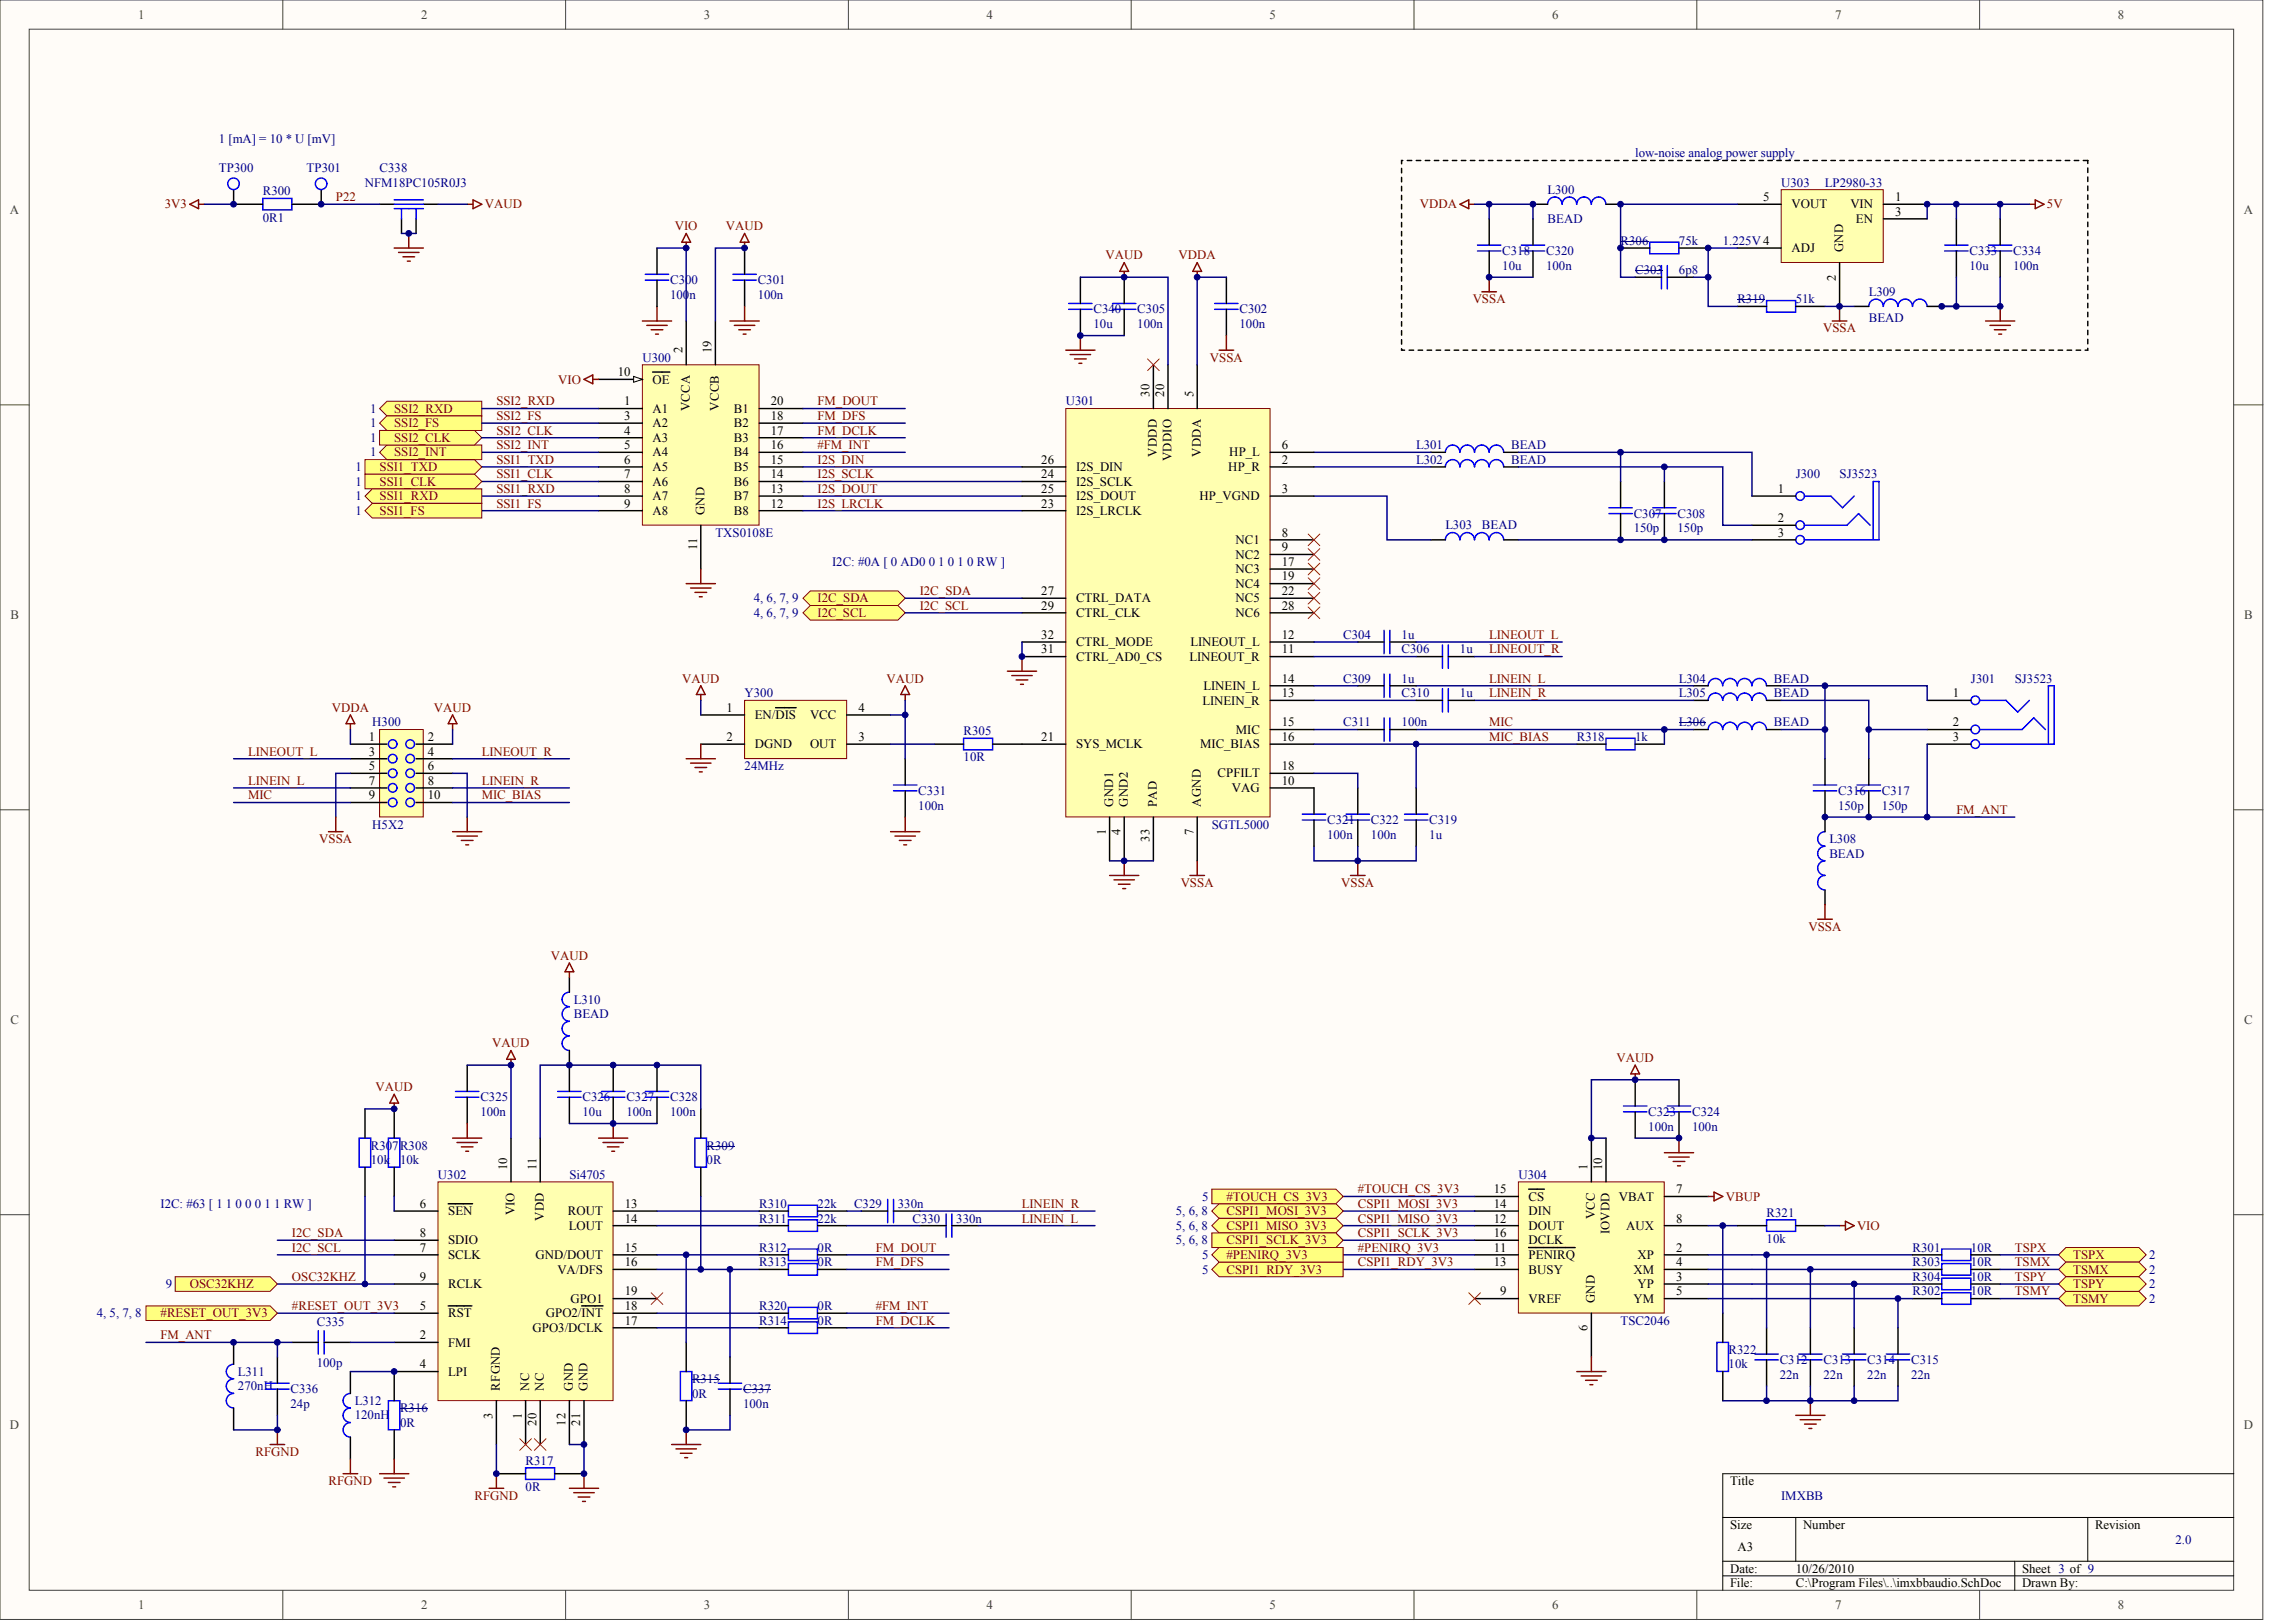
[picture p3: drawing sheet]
<svg xmlns="http://www.w3.org/2000/svg" width="840mm" height="594mm" viewBox="0 0 840 594" stroke-linecap="round" stroke-linejoin="round" font-family="sans-serif">
<defs><g id="words">
<g font-size="4.7" fill="#404040">
<text x="50.6" y="6.9">1</text>
<text x="154.2" y="6.9">2</text>
<text x="257.7" y="6.9">3</text>
<text x="361.3" y="6.9">4</text>
<text x="464.8" y="6.9">5</text>
<text x="568.4" y="6.9">6</text>
<text x="671.9" y="6.9">7</text>
<text x="775.5" y="6.9">8</text>
<text x="3.6" y="78.3">A</text>
<text x="821.6" y="78.3">A</text>
<text x="3.8" y="226.5">B</text>
<text x="821.7" y="226.5">B</text>
<text x="3.8" y="374.7">C</text>
<text x="821.7" y="374.7">C</text>
<text x="3.6" y="522.9">D</text>
<text x="821.6" y="522.9">D</text>
<text x="50.6" y="589">1</text>
<text x="154.2" y="589">2</text>
<text x="257.7" y="589">3</text>
<text x="361.3" y="589">4</text>
<text x="464.8" y="589">5</text>
<text x="568.4" y="589">6</text>
<text x="671.9" y="589">7</text>
<text x="775.5" y="589">8</text>
</g>
<g font-size="4.7" fill="#000080">
<text x="80.2" y="52.3">1 [mA] = 10 * U [mV]</text>
<text x="598.7" y="57.6">low-noise analog power supply</text>
<text x="80.2" y="62.9">TP300</text>
<text x="112.3" y="62.9">TP301</text>
<text x="139" y="62.9">C338</text>
<text x="96.2" y="71.5">R300</text>
<text x="133.6" y="68.3">NFM18PC105R0J3</text>
<text x="566.7" y="70.9">L300</text>
<text x="652.2" y="68.3">U303</text>
<text x="668.2" y="68.3">LP2980-33</text>
<text x="96.2" y="81.1">0R1</text>
<text x="566.7" y="81.6">BEAD</text>
<text x="593.4" y="89.6">R306</text>
<text x="614.8" y="89.6">75k</text>
<text x="630.8" y="89.6">1.225V4</text>
<text x="550.1" y="93.4">C318</text>
<text x="566.1" y="93.4">C320</text>
<text x="721.2" y="93.4">C333</text>
<text x="737.2" y="93.4">C334</text>
<text x="550.1" y="98.7">10u</text>
<text x="566.1" y="98.7">100n</text>
<text x="598.7" y="100.3">C303</text>
<text x="614.8" y="100.3">6p8</text>
<text x="721.2" y="98.7">10u</text>
<text x="737.2" y="98.7">100n</text>
<text x="245.4" y="104.1">C300</text>
<text x="277.5" y="104.1">C301</text>
<text x="245.4" y="109.4">100n</text>
<text x="277.5" y="109.4">100n</text>
<text x="636.2" y="111">R319</text>
<text x="657.5" y="111">51k</text>
<text x="684.3" y="108.3">L309</text>
<text x="400.4" y="114.7">C340</text>
<text x="416.4" y="114.7">C305</text>
<text x="453.9" y="114.7">C302</text>
<text x="684.3" y="117.9">BEAD</text>
<text x="400.4" y="120.1">10u</text>
<text x="416.4" y="120.1">100n</text>
<text x="453.9" y="120.1">100n</text>
<text x="235.2" y="132.4">U300</text>
<text x="390.3" y="148.4">U301</text>
<text x="135.5" y="151.1">1</text>
<text x="135.5" y="161.7">1</text>
<text x="135.5" y="156.4">1</text>
<text x="135.5" y="167.1">1</text>
<text x="518.6" y="164.4">L301</text>
<text x="553.3" y="164.4">BEAD</text>
<text x="130.2" y="172.4">1</text>
<text x="518.6" y="169.8">L302</text>
<text x="553.3" y="169.8">BEAD</text>
<text x="130.2" y="177.8">1</text>
<text x="657.5" y="175.1">J300</text>
<text x="673.6" y="175.1">SJ3523</text>
<text x="130.2" y="183.1">1</text>
<text x="130.2" y="188.4">1</text>
<text x="598.2" y="189.5">C307</text>
<text x="614.2" y="189.5">C308</text>
<text x="262" y="196.5">TXS0108E</text>
<text x="529.2" y="193.8">L303</text>
<text x="542.6" y="193.8">BEAD</text>
<text x="598.2" y="194.9">150p</text>
<text x="614.2" y="194.9">150p</text>
<text x="304.7" y="207.1">I2C: #0A [ 0 AD0 0 1 0 1 0 RW ]</text>
<text x="276" y="220.5">4, 6, 7, 9</text>
<text x="276" y="225.8">4, 6, 7, 9</text>
<text x="491.8" y="233.8">C304</text>
<text x="513.2" y="233.8">1u</text>
<text x="513.2" y="239.2">C306</text>
<text x="534.6" y="239.2">1u</text>
<text x="491.8" y="249.9">C309</text>
<text x="513.2" y="249.9">1u</text>
<text x="614.8" y="249.9">L304</text>
<text x="649.5" y="249.9">BEAD</text>
<text x="721.7" y="249.9">J301</text>
<text x="737.7" y="249.9">SJ3523</text>
<text x="272.6" y="255.2">Y300</text>
<text x="513.2" y="255.2">C310</text>
<text x="534.6" y="255.2">1u</text>
<text x="614.8" y="255.2">L305</text>
<text x="649.5" y="255.2">BEAD</text>
<text x="136.3" y="265.9">H300</text>
<text x="352.8" y="269.1">R305</text>
<text x="491.8" y="265.9">C311</text>
<text x="513.2" y="265.9">100n</text>
<text x="614.8" y="265.9">L306</text>
<text x="649.5" y="265.9">BEAD</text>
<text x="577.4" y="271.2">R318</text>
<text x="598.7" y="271.2">1k</text>
<text x="272.6" y="281.9">24MHz</text>
<text x="352.8" y="278.7">10R</text>
<text x="336.3" y="291">C331</text>
<text x="673.1" y="291">C316</text>
<text x="689.1" y="291">C317</text>
<text x="336.3" y="296.3">100n</text>
<text x="673.1" y="296.3">150p</text>
<text x="689.1" y="296.3">150p</text>
<text x="136.3" y="303.3">H5X2</text>
<text x="443.7" y="303.3">SGTL5000</text>
<text x="485.9" y="301.7">C321</text>
<text x="502" y="301.7">C322</text>
<text x="523.4" y="301.7">C319</text>
<text x="485.9" y="307">100n</text>
<text x="502" y="307">100n</text>
<text x="523.4" y="307">1u</text>
<text x="669.8" y="308.6">L308</text>
<text x="669.8" y="314">BEAD</text>
<text x="210.1" y="367.4">L310</text>
<text x="210.1" y="372.7">BEAD</text>
<text x="175.9" y="403.2">C325</text>
<text x="213.3" y="403.2">C326</text>
<text x="229.3" y="403.2">C327</text>
<text x="245.4" y="403.2">C328</text>
<text x="175.9" y="408.5">100n</text>
<text x="213.3" y="408.5">10u</text>
<text x="229.3" y="408.5">100n</text>
<text x="245.4" y="408.5">100n</text>
<text x="603.6" y="408.5">C323</text>
<text x="603.6" y="413.8">100n</text>
<text x="619.6" y="408.5">C324</text>
<text x="619.6" y="413.8">100n</text>
<text x="135.8" y="420.8">R307</text>
<text x="146.5" y="420.8">R308</text>
<text x="258.7" y="420.8">R309</text>
<text x="135.8" y="426.1">10k</text>
<text x="146.5" y="426.1">10k</text>
<text x="160.4" y="431.5">U302</text>
<text x="208.5" y="431.5">Si4705</text>
<text x="258.7" y="426.1">0R</text>
<text x="556" y="431.5">U304</text>
<text x="58.8" y="442.1">I2C: #63 [ 1 1 0 0 0 1 1 RW ]</text>
<text x="278" y="442.1">R310</text>
<text x="299.4" y="442.1">22k</text>
<text x="312.7" y="442.1">C329</text>
<text x="328.8" y="442.1">330n</text>
<text x="440.2" y="439.5">5</text>
<text x="278" y="447.5">R311</text>
<text x="299.4" y="447.5">22k</text>
<text x="334.1" y="447.5">C330</text>
<text x="350.2" y="447.5">330n</text>
<text x="430.6" y="444.8">5, 6, 8</text>
<text x="646.9" y="445.3">R321</text>
<text x="430.6" y="450.2">5, 6, 8</text>
<text x="430.6" y="455.5">5, 6, 8</text>
<text x="646.9" y="455">10k</text>
<text x="278" y="458.2">R312</text>
<text x="299.4" y="458.2">0R</text>
<text x="440.2" y="460.8">5</text>
<text x="700.3" y="458.2">R301</text>
<text x="721.7" y="458.2">10R</text>
<text x="786.9" y="460.8">2</text>
<text x="278" y="463.5">R313</text>
<text x="299.4" y="463.5">0R</text>
<text x="440.2" y="466.2">5</text>
<text x="700.3" y="463.5">R303</text>
<text x="721.7" y="463.5">10R</text>
<text x="786.9" y="466.2">2</text>
<text x="60.7" y="471.5">9</text>
<text x="700.3" y="468.8">R304</text>
<text x="721.7" y="468.8">10R</text>
<text x="786.9" y="471.5">2</text>
<text x="278" y="479.5">R320</text>
<text x="299.4" y="479.5">0R</text>
<text x="700.3" y="474.2">R302</text>
<text x="721.7" y="474.2">10R</text>
<text x="786.9" y="476.9">2</text>
<text x="35.4" y="482.2">4, 5, 7, 8</text>
<text x="116" y="485.4">C335</text>
<text x="278" y="484.9">R314</text>
<text x="299.4" y="484.9">0R</text>
<text x="593.4" y="484.9">TSC2046</text>
<text x="633" y="495.6">R322</text>
<text x="87.1" y="503.6">L311</text>
<text x="116" y="500.4">100p</text>
<text x="633" y="500.9">10k</text>
<text x="651.7" y="499.3">C312</text>
<text x="667.7" y="499.3">C313</text>
<text x="683.7" y="499.3">C314</text>
<text x="699.8" y="499.3">C315</text>
<text x="87.1" y="508.9">270nH</text>
<text x="106.4" y="510">C336</text>
<text x="253.4" y="506.2">R315</text>
<text x="272.1" y="510">C337</text>
<text x="651.7" y="504.6">22n</text>
<text x="667.7" y="504.6">22n</text>
<text x="683.7" y="504.6">22n</text>
<text x="699.8" y="504.6">22n</text>
<text x="106.4" y="515.3">24p</text>
<text x="129.9" y="514.2">L312</text>
<text x="253.4" y="511.6">0R</text>
<text x="272.1" y="515.3">100n</text>
<text x="129.9" y="519.6">120nH</text>
<text x="146.5" y="516.9">R316</text>
<text x="146.5" y="522.3">0R</text>
<text x="192.5" y="536.1">R317</text>
<text x="192.5" y="545.8">0R</text>
<text x="652.2" y="549">IMXBB</text>
<text x="796.5" y="565">2.0</text>
</g>
<g font-size="4.7" fill="#800000">
<text x="60.3" y="76.3">3V3</text>
<text x="123" y="73.6">P22</text>
<text x="177.5" y="76.3">VAUD</text>
<text x="519.8" y="76.3">VDDA</text>
<text x="749.5" y="76.3">5V</text>
<text x="247.1" y="84.3">VIO</text>
<text x="265.8" y="84.3">VAUD</text>
<text x="404.8" y="95">VAUD</text>
<text x="431.5" y="95">VDDA</text>
<text x="539.2" y="111">VSSA</text>
<text x="667.5" y="121.7">VSSA</text>
<text x="443" y="132.4">VSSA</text>
<text x="204.4" y="140.4">VIO</text>
<text x="181.8" y="148.4">SSI2_RXD</text>
<text x="299.4" y="148.4">FM_DOUT</text>
<text x="144.3" y="151.1">SSI2_RXD</text>
<text x="181.8" y="153.7">SSI2_FS</text>
<text x="299.4" y="153.7">FM_DFS</text>
<text x="144.3" y="161.7">SSI2_CLK</text>
<text x="144.3" y="156.4">SSI2_FS</text>
<text x="181.8" y="159.1">SSI2_CLK</text>
<text x="299.4" y="159.1">FM_DCLK</text>
<text x="144.3" y="167.1">SSI2_INT</text>
<text x="181.8" y="164.4">SSI2_INT</text>
<text x="299.4" y="164.4">#FM_INT</text>
<text x="139" y="172.4">SSI1_TXD</text>
<text x="181.8" y="169.8">SSI1_TXD</text>
<text x="299.4" y="169.8">I2S_DIN</text>
<text x="139" y="177.8">SSI1_CLK</text>
<text x="181.8" y="175.1">SSI1_CLK</text>
<text x="299.4" y="175.1">I2S_SCLK</text>
<text x="139" y="183.1">SSI1_RXD</text>
<text x="181.8" y="180.4">SSI1_RXD</text>
<text x="181.8" y="185.8">SSI1_FS</text>
<text x="299.4" y="180.4">I2S_DOUT</text>
<text x="299.4" y="185.8">I2S_LRCLK</text>
<text x="139" y="188.4">SSI1_FS</text>
<text x="299.4" y="220.5">I2C_SDA</text>
<text x="336.8" y="217.8">I2C_SDA</text>
<text x="299.4" y="225.8">I2C_SCL</text>
<text x="336.8" y="223.2">I2C_SCL</text>
<text x="545.3" y="233.8">LINEOUT_L</text>
<text x="545.3" y="239.2">LINEOUT_R</text>
<text x="249.8" y="249.9">VAUD</text>
<text x="324.6" y="249.9">VAUD</text>
<text x="545.3" y="249.9">LINEIN_L</text>
<text x="545.3" y="255.2">LINEIN_R</text>
<text x="121.5" y="260.5">VDDA</text>
<text x="158.9" y="260.5">VAUD</text>
<text x="545.3" y="265.9">MIC</text>
<text x="545.3" y="271.2">MIC_BIAS</text>
<text x="90.9" y="276.6">LINEOUT_L</text>
<text x="176.4" y="276.6">LINEOUT_R</text>
<text x="90.9" y="287.3">LINEIN_L</text>
<text x="176.4" y="287.3">LINEIN_R</text>
<text x="90.9" y="292.6">MIC</text>
<text x="176.4" y="292.6">MIC_BIAS</text>
<text x="716.4" y="297.9">FM_ANT</text>
<text x="116.9" y="308.6">VSSA</text>
<text x="432.3" y="324.6">VSSA</text>
<text x="491.1" y="324.6">VSSA</text>
<text x="662.2" y="340.7">VSSA</text>
<text x="201.6" y="351.3">VAUD</text>
<text x="180.3" y="383.4">VAUD</text>
<text x="591.9" y="388.7">VAUD</text>
<text x="137.5" y="399.4">VAUD</text>
<text x="497.2" y="436.8">#TOUCH_CS_3V3</text>
<text x="374.2" y="442.1">LINEIN_R</text>
<text x="449.1" y="439.5">#TOUCH_CS_3V3</text>
<text x="497.2" y="442.1">CSPI1_MOSI_3V3</text>
<text x="631.9" y="439.5">VBUP</text>
<text x="374.2" y="447.5">LINEIN_L</text>
<text x="449.1" y="444.8">CSPI1_MOSI_3V3</text>
<text x="497.2" y="447.5">CSPI1_MISO_3V3</text>
<text x="106.9" y="452.8">I2C_SDA</text>
<text x="449.1" y="450.2">CSPI1_MISO_3V3</text>
<text x="449.1" y="455.5">CSPI1_SCLK_3V3</text>
<text x="497.2" y="452.8">CSPI1_SCLK_3V3</text>
<text x="680" y="450.2">VIO</text>
<text x="106.9" y="458.2">I2C_SCL</text>
<text x="320.8" y="458.2">FM_DOUT</text>
<text x="449.1" y="460.8">#PENIRQ_3V3</text>
<text x="497.2" y="458.2">#PENIRQ_3V3</text>
<text x="737.7" y="458.2">TSPX</text>
<text x="759.1" y="460.8">TSPX</text>
<text x="320.8" y="463.5">FM_DFS</text>
<text x="449.1" y="466.2">CSPI1_RDY_3V3</text>
<text x="497.2" y="463.5">CSPI1_RDY_3V3</text>
<text x="737.7" y="463.5">TSMX</text>
<text x="759.1" y="466.2">TSMX</text>
<text x="69.5" y="471.5">OSC32KHZ</text>
<text x="106.9" y="468.8">OSC32KHZ</text>
<text x="737.7" y="468.8">TSPY</text>
<text x="759.1" y="471.5">TSPY</text>
<text x="106.9" y="479.5">#RESET_OUT_3V3</text>
<text x="320.8" y="479.5">#FM_INT</text>
<text x="737.7" y="474.2">TSMY</text>
<text x="759.1" y="476.9">TSMY</text>
<text x="58.8" y="482.2">#RESET_OUT_3V3</text>
<text x="320.8" y="484.9">FM_DCLK</text>
<text x="58.8" y="490.2">FM_ANT</text>
<text x="93.6" y="532.9">RFGND</text>
<text x="120.3" y="543.6">RFGND</text>
<text x="173.8" y="549">RFGND</text>
</g>
<g font-size="4.7">
<text x="645.6" y="73.6">5</text>
<text x="655.9" y="76.3">VOUT</text>
<text x="677.5" y="76.3">VIN</text>
<text x="693.9" y="73.6">1</text>
<text x="679.6" y="81.6">EN</text>
<text x="693.9" y="79">3</text>
<text x="655.9" y="92.3">ADJ</text>
<text x="226.2" y="137.7">10</text>
<text x="239" y="140.4">OE</text>
<text x="228.6" y="148.4">1</text>
<text x="282.3" y="148.4">20</text>
<text x="228.6" y="153.7">3</text>
<text x="239" y="151.1">A1</text>
<text x="268.7" y="151.1">B1</text>
<text x="282.3" y="153.7">18</text>
<text x="228.6" y="159.1">4</text>
<text x="239" y="156.4">A2</text>
<text x="239" y="161.7">A3</text>
<text x="268.7" y="161.7">B3</text>
<text x="268.7" y="156.4">B2</text>
<text x="282.3" y="159.1">17</text>
<text x="228.6" y="164.4">5</text>
<text x="239" y="167.1">A4</text>
<text x="268.7" y="167.1">B4</text>
<text x="282.3" y="164.4">16</text>
<text x="450.1" y="167.1">HP_L</text>
<text x="469.4" y="164.4">6</text>
<text x="228.6" y="169.8">6</text>
<text x="239" y="172.4">A5</text>
<text x="268.7" y="172.4">B5</text>
<text x="282.3" y="169.8">15</text>
<text x="381.3" y="169.8">26</text>
<text x="394" y="172.4">I2S_DIN</text>
<text x="449.8" y="172.4">HP_R</text>
<text x="469.4" y="169.8">2</text>
<text x="228.6" y="175.1">7</text>
<text x="239" y="177.8">A6</text>
<text x="268.7" y="177.8">B6</text>
<text x="282.3" y="175.1">14</text>
<text x="381.3" y="175.1">24</text>
<text x="394" y="177.8">I2S_SCLK</text>
<text x="228.6" y="180.4">8</text>
<text x="228.6" y="185.8">9</text>
<text x="239" y="183.1">A7</text>
<text x="268.7" y="183.1">B7</text>
<text x="282.3" y="185.8">12</text>
<text x="282.3" y="180.4">13</text>
<text x="381.3" y="185.8">23</text>
<text x="381.3" y="180.4">25</text>
<text x="394" y="183.1">I2S_DOUT</text>
<text x="439.2" y="183.1">HP_VGND</text>
<text x="469.4" y="180.4">3</text>
<text x="650.9" y="180.4">1</text>
<text x="239" y="188.4">A8</text>
<text x="268.7" y="188.4">B8</text>
<text x="394" y="188.4">I2S_LRCLK</text>
<text x="650.9" y="191.1">2</text>
<text x="469.4" y="196.5">8</text>
<text x="650.9" y="196.5">3</text>
<text x="452.4" y="199.1">NC1</text>
<text x="469.4" y="201.8">9</text>
<text x="452.4" y="204.5">NC2</text>
<text x="452.4" y="209.8">NC3</text>
<text x="469.4" y="207.1">17</text>
<text x="452.4" y="215.2">NC4</text>
<text x="469.4" y="212.5">19</text>
<text x="381.3" y="217.8">27</text>
<text x="394" y="220.5">CTRL_DATA</text>
<text x="452.4" y="220.5">NC5</text>
<text x="469.4" y="217.8">22</text>
<text x="381.3" y="223.2">29</text>
<text x="394" y="225.8">CTRL_CLK</text>
<text x="452.4" y="225.8">NC6</text>
<text x="469.4" y="223.2">28</text>
<text x="381.3" y="233.8">32</text>
<text x="469.4" y="233.8">12</text>
<text x="381.3" y="239.2">31</text>
<text x="394" y="236.5">CTRL_MODE</text>
<text x="435.9" y="236.5">LINEOUT_L</text>
<text x="469.4" y="239.2">11</text>
<text x="394" y="241.9">CTRL_AD0_CS</text>
<text x="435.5" y="241.9">LINEOUT_R</text>
<text x="469.4" y="249.9">14</text>
<text x="440.3" y="257.9">LINEIN_R</text>
<text x="440.7" y="252.5">LINEIN_L</text>
<text x="469.4" y="255.2">13</text>
<text x="715.1" y="255.2">1</text>
<text x="266" y="260.5">1</text>
<text x="276.4" y="263.2">EN/DIS</text>
<text x="296.6" y="263.2">VCC</text>
<text x="314.3" y="260.5">4</text>
<text x="452.5" y="268.6">MIC</text>
<text x="469.4" y="265.9">15</text>
<text x="715.1" y="265.9">2</text>
<text x="135" y="271.2">1</text>
<text x="156.6" y="271.2">2</text>
<text x="266" y="271.2">2</text>
<text x="276.4" y="273.9">DGND</text>
<text x="296.6" y="273.9">OUT</text>
<text x="314.3" y="271.2">3</text>
<text x="381.3" y="271.2">21</text>
<text x="394" y="273.9">SYS_MCLK</text>
<text x="439.5" y="273.9">MIC_BIAS</text>
<text x="469.4" y="271.2">16</text>
<text x="715.1" y="271.2">3</text>
<text x="135" y="276.6">3</text>
<text x="135" y="281.9">5</text>
<text x="156.6" y="276.6">4</text>
<text x="156.6" y="281.9">6</text>
<text x="469.4" y="281.9">18</text>
<text x="135" y="287.3">7</text>
<text x="156.6" y="287.3">8</text>
<text x="445.9" y="284.6">CPFILT</text>
<text x="469.4" y="287.3">10</text>
<text x="135" y="292.6">9</text>
<text x="156.6" y="292.6">10</text>
<text x="451.1" y="289.9">VAG</text>
<text x="547" y="436.8">15</text>
<text x="613.7" y="436.8">7</text>
<text x="153.7" y="442.1">6</text>
<text x="228.8" y="442.1">13</text>
<text x="547" y="442.1">14</text>
<text x="559.7" y="439.5">CS</text>
<text x="592.8" y="439.5">VBAT</text>
<text x="164.1" y="444.8">SEN</text>
<text x="207.9" y="444.8">ROUT</text>
<text x="228.8" y="447.5">14</text>
<text x="547" y="447.5">12</text>
<text x="559.7" y="444.8">DIN</text>
<text x="613.7" y="447.5">8</text>
<text x="153.7" y="452.8">8</text>
<text x="164.1" y="455.5">SDIO</text>
<text x="208.3" y="450.2">LOUT</text>
<text x="547" y="452.8">16</text>
<text x="559.7" y="455.5">DCLK</text>
<text x="559.7" y="450.2">DOUT</text>
<text x="595.4" y="450.2">AUX</text>
<text x="153.7" y="458.2">7</text>
<text x="164.1" y="460.8">SCLK</text>
<text x="196.1" y="460.8">GND/DOUT</text>
<text x="228.8" y="458.2">15</text>
<text x="547" y="458.2">11</text>
<text x="559.7" y="460.8">PENIRQ</text>
<text x="599.6" y="460.8">XP</text>
<text x="613.7" y="458.2">2</text>
<text x="204.1" y="466.2">VA/DFS</text>
<text x="228.8" y="463.5">16</text>
<text x="547" y="463.5">13</text>
<text x="559.7" y="466.2">BUSY</text>
<text x="598.1" y="466.2">XM</text>
<text x="613.7" y="463.5">4</text>
<text x="153.7" y="468.8">9</text>
<text x="164.1" y="471.5">RCLK</text>
<text x="599.6" y="471.5">YP</text>
<text x="613.7" y="468.8">3</text>
<text x="153.7" y="479.5">5</text>
<text x="208.9" y="476.9">GPO1</text>
<text x="228.8" y="479.5">18</text>
<text x="228.8" y="474.2">19</text>
<text x="549.3" y="474.2">9</text>
<text x="559.7" y="476.9">VREF</text>
<text x="598.1" y="476.9">YM</text>
<text x="613.7" y="474.2">5</text>
<text x="164.1" y="482.2">RST</text>
<text x="199.8" y="482.2">GPO2/INT</text>
<text x="228.8" y="484.9">17</text>
<text x="153.7" y="490.2">2</text>
<text x="195" y="487.5">GPO3/DCLK</text>
<text x="164.1" y="492.9">FMI</text>
<text x="153.7" y="500.9">4</text>
<text x="164.1" y="503.6">LPI</text>
<text x="633.5" y="543.6">Title</text>
<text x="633.5" y="559.6">Size</text>
<text x="660.2" y="559.6">Number</text>
<text x="767.1" y="559.6">Revision</text>
<text x="636.2" y="567.7">A3</text>
<text x="633.5" y="575.7">Date:</text>
<text x="657.5" y="575.7">10/26/2010</text>
<text x="740.4" y="575.7">Sheet 3 of 9</text>
<text x="633.5" y="581">File:</text>
<text x="657.5" y="581">C:\Program Files\..\imxbbaudio.SchDoc</text>
<text x="740.4" y="581">Drawn By:</text>
</g>
<g font-size="4.6">
<text x="674.9" y="92.4" transform="rotate(-90 674.9 92.4)">GND</text>
<text x="672.2" y="102.8" transform="rotate(-90 672.2 102.8)">2</text>
<text x="249.9" y="129.2" transform="rotate(-90 249.9 129.2)">2</text>
<text x="260.6" y="129.2" transform="rotate(-90 260.6 129.2)">19</text>
<text x="421" y="145.3" transform="rotate(-90 421 145.3)">30</text>
<text x="426.3" y="145.3" transform="rotate(-90 426.3 145.3)">20</text>
<text x="437" y="145.3" transform="rotate(-90 437 145.3)">5</text>
<text x="252.6" y="150.6" transform="rotate(-90 252.6 150.6)">VCCA</text>
<text x="263.3" y="150.3" transform="rotate(-90 263.3 150.3)">VCCB</text>
<text x="423.6" y="167.2" transform="rotate(-90 423.6 167.2)">VDDD</text>
<text x="439.7" y="167.2" transform="rotate(-90 439.7 167.2)">VDDA</text>
<text x="429" y="168.8" transform="rotate(-90 429 168.8)">VDDIO</text>
<text x="257.9" y="188.5" transform="rotate(-90 257.9 188.5)">GND</text>
<text x="255.2" y="201.4" transform="rotate(-90 255.2 201.4)">11</text>
<text x="407.6" y="295.4" transform="rotate(-90 407.6 295.4)">GND1</text>
<text x="412.9" y="295.4" transform="rotate(-90 412.9 295.4)">GND2</text>
<text x="423.6" y="295.4" transform="rotate(-90 423.6 295.4)">PAD</text>
<text x="439.7" y="295.4" transform="rotate(-90 439.7 295.4)">AGND</text>
<text x="404.9" y="305.8" transform="rotate(-90 404.9 305.8)">1</text>
<text x="410.3" y="305.8" transform="rotate(-90 410.3 305.8)">4</text>
<text x="437" y="305.8" transform="rotate(-90 437 305.8)">7</text>
<text x="421" y="308.2" transform="rotate(-90 421 308.2)">33</text>
<text x="185.7" y="428.3" transform="rotate(-90 185.7 428.3)">10</text>
<text x="196.4" y="428.3" transform="rotate(-90 196.4 428.3)">11</text>
<text x="581.3" y="428.3" transform="rotate(-90 581.3 428.3)">1</text>
<text x="586.7" y="428.3" transform="rotate(-90 586.7 428.3)">10</text>
<text x="188.4" y="444.9" transform="rotate(-90 188.4 444.9)">VIO</text>
<text x="199.1" y="446.8" transform="rotate(-90 199.1 446.8)">VDD</text>
<text x="584" y="446.2" transform="rotate(-90 584 446.2)">VCC</text>
<text x="589.4" y="451.8" transform="rotate(-90 589.4 451.8)">IOVDD</text>
<text x="584" y="476.9" transform="rotate(-90 584 476.9)">GND</text>
<text x="581.3" y="487.4" transform="rotate(-90 581.3 487.4)">6</text>
<text x="183.1" y="509" transform="rotate(-90 183.1 509)">RFGND</text>
<text x="193.8" y="509" transform="rotate(-90 193.8 509)">NC</text>
<text x="199.1" y="509" transform="rotate(-90 199.1 509)">NC</text>
<text x="209.8" y="509" transform="rotate(-90 209.8 509)">GND</text>
<text x="215.1" y="509" transform="rotate(-90 215.1 509)">GND</text>
<text x="180.4" y="519.4" transform="rotate(-90 180.4 519.4)">3</text>
<text x="191.1" y="519.4" transform="rotate(-90 191.1 519.4)">1</text>
<text x="196.4" y="521.8" transform="rotate(-90 196.4 521.8)">20</text>
<text x="207.1" y="521.8" transform="rotate(-90 207.1 521.8)">12</text>
<text x="212.5" y="521.8" transform="rotate(-90 212.5 521.8)">21</text>
</g>
</g></defs>
<g fill="#fffcf8" stroke="#404040" stroke-width=".37">
<path d="M0 0h828.6v592.8h-828.6z"/>
<path d="M10.7 10.7h807.2v571.4h-807.2z"/>
</g>
<g fill="none" stroke="#404040" stroke-width=".37">
<path d="M103.6 0v10.7M207.1 0v10.7M310.7 0v10.7M414.2 0v10.7M517.8 0v10.7M621.3 0v10.7M724.9 0v10.7M0 148.2h10.7M817.9 148.2h10.7M0 296.4h10.7M817.9 296.4h10.7M0 444.6h10.7"/>
<path d="M817.9 444.6h10.7M103.6 582.2v10.6M207.1 582.2v10.6M310.7 582.2v10.6M414.2 582.2v10.6M517.8 582.2v10.6M621.3 582.2v10.6M724.9 582.2v10.6"/>
</g>
<path d="M817.9 539.4h-187.1v42.8M630.8 555.5h187.1M657.5 555.5v16M764.5 555.5v16M630.8 571.5h187.1M630.8 576.8h187.1M737.7 571.5v10.7" fill="none" stroke="#000" stroke-width=".37"/>
<path d="M96.2 72.6h10.7v4.3h-10.7z" fill="none" stroke="#00f" stroke-width=".53"/>
<path d="M85.5 74.8h10.7M106.9 74.8h10.7" fill="none" stroke="#000" stroke-width=".53"/>
<path d="M69.5 74.8l3.2-1.6v3.2zM72.7 74.8h2.1M171.1 74.8h2.1M173.2 73.2l3.2 1.6-3.2 1.6z" fill="none" stroke="#800000" stroke-width=".53"/>
<path d="M74.8 74.8h10.7" fill="none" stroke="#000080" stroke-width=".53"/>
<path d="M235.2 133.5h42.7v58.7h-42.7z" fill="#ffffb0" stroke="#800000" stroke-width=".37"/>
<path d="M219.2 138.9h16M278 154.9h16M278 149.5h16M278 176.2h16M278 170.9h16M278 165.6h16M278 160.2h16M278 186.9h16M278 181.6h16" fill="none" stroke="#000" stroke-width=".53"/>
<path d="M232 137.8l3.2 1.1-3.2 1z" fill="#fffcf8" stroke="#000" stroke-width=".37"/>
<g fill="none" stroke="#000" stroke-width=".53">
<path d="M240.6 90.8v9.6M272.6 90.8v9.6M561.3 80.1v9.6M561.3 91.9v9.6M240.6 102.5v9.7M251.3 117.5v16M262 117.5v16M272.6 102.5v9.7M411.6 101.5v9.6M411.6 113.2v9.6M678.9 112.2h5.4M705.7 112.2h5.3"/>
<path d="M239 136.2h6.3M219.2 149.5h16M219.2 154.9h16M219.2 160.2h16M219.2 165.6h16M219.2 170.9h16M219.2 176.2h16M523.9 165.6h5.3M523.9 170.9h5.3M550.6 165.6h5.4M550.6 170.9h5.4M593.4 176.2v9.7"/>
<path d="M609.4 176.2v9.7M219.2 181.6h16M219.2 186.9h16M256.6 192.3v16M523.9 197.6h5.3M550.6 197.6h5.4M593.4 188v9.6M609.4 188v9.6M641.5 181.6h16M641.5 192.3h16M641.5 197.6h16M705.7 256.4h16"/>
<path d="M705.7 267h16M705.7 272.4h16M497.2 288.4v9.6M497.2 300.2v9.6"/>
</g>
<g fill="none" stroke="#000080" stroke-width=".53">
<path d="M240.6 90.8h10.7v26.7M272.6 90.8h-10.6v26.7M176.4 170.9h42.8M176.4 176.2h42.8M176.4 165.6h42.8M294 170.9h80.2M294 176.2h80.2M294 165.6h37.4M556 170.9h74.8v21.4h10.7M556 165.6h85.5v16M593.4 165.6v10.6M609.4 170.9v5.3"/>
<path d="M176.4 181.6h42.8M176.4 186.9h42.8M294 181.6h80.2M294 186.9h80.2M556 197.6h85.5"/>
</g>
<g fill="none" stroke="#00f" stroke-width=".53">
<path d="M557 91.9h8.6M557 89.7h8.6M236.3 102.5h8.5M236.3 100.4h8.5M268.4 102.5h8.5M268.4 100.4h8.5M407.4 113.2h8.5M407.4 111.1h8.5M689.6 112.2a2.65 2.65 0 0 0-2.7-2.7 2.65 2.65 0 0 0-2.6 2.7M694.9 112.2a2.65 2.65 0 0 0-2.6-2.7 2.65 2.65 0 0 0-2.7 2.7M705.6 112.2a2.65 2.65 0 0 0-2.6-2.7 2.65 2.65 0 0 0-2.7 2.7 2.67 2.67 0 0 0-2.7-2.7 2.67 2.67 0 0 0-2.6 2.7M534.5 170.9a2.65 2.65 0 0 0-2.6-2.7 2.65 2.65 0 0 0-2.7 2.7"/>
<path d="M534.5 165.6a2.65 2.65 0 0 0-2.6-2.7 2.65 2.65 0 0 0-2.7 2.7M545.2 170.9a2.67 2.67 0 0 0-2.6-2.7 2.67 2.67 0 0 0-2.7 2.7 2.65 2.65 0 0 0-2.7-2.7 2.65 2.65 0 0 0-2.6 2.7M545.2 165.6a2.67 2.67 0 0 0-2.6-2.7 2.67 2.67 0 0 0-2.7 2.7 2.65 2.65 0 0 0-2.7-2.7 2.65 2.65 0 0 0-2.6 2.7M550.6 170.9a2.65 2.65 0 0 0-2.7-2.7 2.65 2.65 0 0 0-2.6 2.7M550.6 165.6a2.65 2.65 0 0 0-2.7-2.7 2.65 2.65 0 0 0-2.6 2.7M534.5 197.6a2.65 2.65 0 0 0-2.6-2.7 2.65 2.65 0 0 0-2.7 2.7M545.2 197.6a2.67 2.67 0 0 0-2.6-2.7 2.67 2.67 0 0 0-2.7 2.7 2.65 2.65 0 0 0-2.7-2.7 2.65 2.65 0 0 0-2.6 2.7M550.6 197.6a2.65 2.65 0 0 0-2.7-2.7 2.65 2.65 0 0 0-2.6 2.7M589.1 188h8.6M589.1 185.9h8.6M605.2 188h8.5M605.2 185.9h8.5"/>
<path d="M660.8 197.6h27.2v-21.4h-2.1v21.4M660.8 192.3h15.5l4.2-4.3 4.3 4.3M660.8 181.6h9.6l4.3 4.3 4.2-4.3M724.9 256.4h9.6l4.3 4.2 4.3-4.2M724.9 272.4h27.3v-21.4h-2.2v21.4M724.9 267h15.5l4.3-4.2 4.3 4.2M492.9 298h8.5M492.9 300.2h8.5"/>
<circle cx="659.1" cy="181.6" r="1.58"/>
<circle cx="659.1" cy="197.6" r="1.58"/>
<circle cx="659.1" cy="192.2" r="1.58"/>
<circle cx="723.3" cy="256.3" r="1.58"/>
<circle cx="723.3" cy="272.4" r="1.58"/>
<circle cx="723.3" cy="267" r="1.58"/>
</g>
<g fill="none" stroke="#800000" stroke-width=".53">
<path d="M251.3 85.5l1.6 3.2h-3.2zM251.3 88.7v2.1M272.6 85.5l1.6 3.2h-3.2zM272.6 88.7v2.1M411.6 99.3v2.2M411.6 96.1l1.6 3.2h-3.2zM235.2 117.5h10.7M236.8 119.1h7.5M240.6 112.2v5.3M267.3 117.5h10.7M268.9 119.1h7.5M272.6 112.2v5.3"/>
<path d="M213.8 138.9l3.2-1.6v3.2zM217 138.9h2.2M238.4 120.7h4.3M240 122.3h1.1M270.5 120.7h4.3M272.1 122.3h1.1M390.3 128.2h10.6M391.9 129.8h7.4M393.5 131.4h4.2M395.1 133h1M395.6 122.8v5.4M251.3 213.6h10.7"/>
<path d="M252.9 215.2h7.4M254.5 216.8h4.2M256.1 218.4h1M256.6 208.3v5.3M411.6 315.1v5.4M438.4 315.1v5.4M406.3 320.5h10.7M407.9 322.1h7.5M409.5 323.7h4.3M411.1 325.3h1.1M435.7 320.5h5.3"/>
</g>
<g fill="#ffff80" stroke="#800000" stroke-width=".37">
<path d="M133.6 168.2h40.1l2.7 2.7-2.7 2.7h-40.1z" fill-rule="evenodd"/>
<path d="M133.6 173.6h40.1l2.7 2.6-2.7 2.7h-40.1z" fill-rule="evenodd"/>
<path d="M139 165.6l2.7-2.7h34.7v5.3h-34.7z" fill-rule="evenodd"/>
<path d="M133.6 181.6l2.7-2.7h40.1v5.4h-40.1z" fill-rule="evenodd"/>
<path d="M133.6 186.9l2.7-2.6h40.1v5.3h-40.1z" fill-rule="evenodd"/>
</g>
<g fill="none" stroke="#00f" stroke-width=".53">
<path d="M444.8 113.2h8.5M444.8 111.1h8.5M636.1 256.4a2.67 2.67 0 0 0-2.7-2.7 2.67 2.67 0 0 0-2.6 2.7 2.65 2.65 0 0 0-2.7-2.7 2.65 2.65 0 0 0-2.6 2.7M636.1 251a2.67 2.67 0 0 0-2.7-2.6 2.67 2.67 0 0 0-2.6 2.6 2.65 2.65 0 0 0-2.7-2.7 2.65 2.65 0 0 0-2.6 2.7M641.5 256.4a2.65 2.65 0 0 0-2.7-2.7 2.65 2.65 0 0 0-2.6 2.7M641.5 251a2.65 2.65 0 0 0-2.7-2.7 2.65 2.65 0 0 0-2.6 2.7M646.8 256.4a2.65 2.65 0 0 0-2.6-2.7 2.65 2.65 0 0 0-2.7 2.7M646.8 251a2.65 2.65 0 0 0-2.6-2.7 2.65 2.65 0 0 0-2.7 2.7M506.8 262.8v8.5M508.9 262.8v8.5M636.1 267a2.67 2.67 0 0 0-2.7-2.6 2.67 2.67 0 0 0-2.6 2.6 2.65 2.65 0 0 0-2.7-2.6 2.65 2.65 0 0 0-2.6 2.6M641.5 267a2.65 2.65 0 0 0-2.7-2.6 2.65 2.65 0 0 0-2.6 2.6"/>
<path d="M646.8 267a2.65 2.65 0 0 0-2.6-2.6 2.65 2.65 0 0 0-2.7 2.6M664 289.5h8.5M664 287.3h8.5M680 289.5h8.6M680 287.3h8.6M668.2 309.8a2.67 2.67 0 0 0-2.6 2.6 2.67 2.67 0 0 0 2.6 2.7 2.64 2.64 0 0 0-2.6 2.7 2.64 2.64 0 0 0 2.6 2.6M668.2 304.4a2.64 2.64 0 0 0-2.6 2.7 2.64 2.64 0 0 0 2.6 2.6M668.2 320.5a2.64 2.64 0 0 0-2.6 2.6 2.64 2.64 0 0 0 2.6 2.6"/>
</g>
<g fill="none" stroke="#000" stroke-width=".53">
<path d="M449.1 101.5v9.6M449.1 113.2v9.6M620.1 256.4h5.4M620.1 251h5.4M646.9 256.4h5.3M646.9 251h5.3M497.2 267h9.6M508.9 267h9.7M620.1 267h5.4M646.9 267h5.3M668.2 277.7v9.6M684.3 277.7v9.6"/>
<path d="M668.2 289.5v14.9M684.3 289.5v9.6M668.2 325.8v5.3"/>
</g>
<path d="M614.8 264.6h9.8" fill="none" stroke="#000080" stroke-width=".37"/>
<g fill="none" stroke="#000080" stroke-width=".53">
<path d="M481.1 256.4h37.5M518.6 251h101.5M539.9 256.4h80.2M652.2 256.4h32.1v10.6h21.4M652.2 251h53.5v5.4M668.2 251v26.7M481.1 267h16.1M518.6 267h101.5M652.2 267h16M684.3 267v10.7M641.5 459.3h58.8M641.5 464.7h58.8"/>
<path d="M641.5 470h58.8"/>
</g>
<path d="M438.4 96.1l1.6 3.2h-3.2zM438.4 99.3v2.2M665.6 336.5h5.3M668.2 331.1v5.4" fill="none" stroke="#800000" stroke-width=".53"/>
<g fill="#ffff80" stroke="#800000" stroke-width=".37">
<path d="M753.8 459.3l2.6-2.7h26.8l2.7 2.7-2.7 2.7h-26.8z" fill-rule="evenodd"/>
<path d="M753.8 475.3l2.6-2.6h26.8l2.7 2.6-2.7 2.7h-26.8z" fill-rule="evenodd"/>
<path d="M753.8 464.7l2.6-2.7h26.8l2.7 2.7-2.7 2.6h-26.8z" fill-rule="evenodd"/>
<path d="M753.8 470l2.6-2.7h26.8l2.7 2.7-2.7 2.7h-26.8z" fill-rule="evenodd"/>
</g>
<g fill="none" stroke="#00f" stroke-width=".53">
<path d="M712.1 91.9h8.5M712.1 89.7h8.5M728.1 91.9h8.6M728.1 89.7h8.6M711 457.2h10.6v4.2h-10.6zM711 473.2h10.6v4.2h-10.6zM711 462.5h10.6v4.2h-10.6zM711 467.9h10.6v4.2h-10.6zM642.6 497.8h8.5M642.6 495.6h8.5M658.6 497.8h8.6M658.6 495.6h8.6"/>
<path d="M674.7 497.8h8.5M674.7 495.6h8.5M690.7 497.8h8.5M690.7 495.6h8.5"/>
</g>
<g fill="none" stroke="#000" stroke-width=".53">
<path d="M716.4 80.1v9.6M716.4 91.9v9.6M732.4 80.1v9.6M732.4 91.9v9.6M700.3 459.3h10.7M721.7 459.3h10.7M700.3 475.3h10.7M700.3 464.7h10.7M700.3 470h10.7M721.7 475.3h10.7M721.7 464.7h10.7M721.7 470h10.7"/>
<path d="M646.9 486v9.6M646.9 497.8v9.6M662.9 486v9.6M662.9 497.8v9.6M678.9 486v9.6M678.9 497.8v9.6M695 486v9.6M695 497.8v9.6"/>
</g>
<g fill="none" stroke="#800000" stroke-width=".53">
<path d="M534.6 74.8l3.2-1.6v3.2zM537.8 74.8h2.1M743.1 74.8h2.1M745.2 73.2l3.2 1.6-3.2 1.6zM727 117.5h10.7M728.7 119.1h7.4M732.4 112.2v5.3M730.3 120.7h4.2M731.9 122.3h1M657.5 518.1h10.7M659.2 519.7h7.4M662.9 512.7v5.4"/>
<path d="M660.8 521.3h4.2M662.4 522.9h1"/>
</g>
<path d="M764.5 58.7h-251.3v69.5h251.3v-69.5" fill="none" stroke="#000" stroke-width=".53" stroke-dasharray="1.7 1.7"/>
<path d="M646.9 459.3v26.7M732.4 459.3h21.4M641.5 475.3h53.5v10.7M662.9 464.7v21.3M678.9 470v16M732.4 464.7h21.4M732.4 470h21.4M732.4 475.3h21.4" fill="none" stroke="#000080" stroke-width=".53"/>
<path d="M160.4 432.6h64.1v80.1h-64.1z" fill="#ffffb0" stroke="#800000" stroke-width=".37"/>
<g fill="none" stroke="#000" stroke-width=".53">
<path d="M208.5 357.8v5.4M171.1 389.9v9.6M208.5 384.5v15M224.5 389.9v9.6M171.1 401.6v9.6M187.1 416.6v16M197.8 416.6v16M208.5 401.6v9.6M224.5 401.6v9.6M144.3 443.3h16.1M144.3 459.3h16.1M144.3 454h16.1"/>
<path d="M164.1 440.6h8.9M224.5 443.3h16.1M224.5 459.3h16.1M224.5 448.6h16.1M144.3 470h16.1M164.1 478h8.7M213 478h7.8M224.5 464.7h16.1M224.5 475.3h16.1M144.3 480.7h16.1M144.3 491.4h16.1M224.5 480.7h16.1"/>
<path d="M224.5 486h16.1M144.3 502h16.1M181.8 512.7v16M192.5 512.7v16M197.8 512.7v16M208.5 512.7v16M213.8 512.7v16"/>
</g>
<g fill="none" stroke="#800000" stroke-width=".53">
<path d="M208.5 352.5l1.6 3.2h-3.2zM208.5 355.7v2.1M187.1 384.5l1.6 3.2h-3.2zM187.1 387.7v2.2M165.7 416.6h10.7M167.3 418.2h7.5M168.9 419.8h4.3M171.1 411.2v5.4M219.2 416.6h10.7M220.8 418.2h7.5M222.4 419.8h4.3M224.5 411.2v5.4"/>
<path d="M170.5 421.4h1.1M224 421.4h1.1M213.8 539.4v5.4M208.5 544.8h10.7M210.1 546.4h7.5M211.7 548h4.3M213.3 549.6h1.1"/>
</g>
<path d="M238.4 473.2l4.3 4.3M242.7 473.2l-4.3 4.3M190.3 526.6l4.3 4.3M194.6 526.6l-4.3 4.3" fill="none" stroke="#f00" stroke-width=".37"/>
<path d="M171.1 389.9h16v26.7M101.6 454h42.7M101.6 459.3h42.7M240.6 443.3h37.4M240.6 448.6h37.4M101.6 470h42.7M101.6 480.7h42.7" fill="none" stroke="#000080" stroke-width=".53"/>
<path d="M208.5 368.5a2.67 2.67 0 0 0-2.7 2.7 2.67 2.67 0 0 0 2.7 2.7 2.67 2.67 0 0 0-2.7 2.6 2.67 2.67 0 0 0 2.7 2.7 2.64 2.64 0 0 0-2.7 2.6 2.64 2.64 0 0 0 2.7 2.7M208.5 363.2a2.64 2.64 0 0 0-2.7 2.6 2.64 2.64 0 0 0 2.7 2.7M166.8 399.5h8.5M204.2 399.5h8.6M220.3 399.5h8.5M166.8 401.6h8.5M204.2 401.6h8.6M220.3 401.6h8.5" fill="none" stroke="#00f" stroke-width=".53"/>
<g fill="#ffff80" stroke="#800000" stroke-width=".37">
<path d="M294 219l2.7-2.7h32.1l2.6 2.7-2.6 2.6h-32.1z" fill-rule="evenodd"/>
<path d="M294 224.3l2.7-2.7h32.1l2.6 2.7-2.6 2.7h-32.1z" fill-rule="evenodd"/>
<path d="M64.2 467.3h34.7l2.7 2.7-2.7 2.7h-34.7z" fill-rule="evenodd"/>
</g>
<g fill="none" stroke="#00f" stroke-width=".53">
<path d="M236.3 399.5h8.5M131.5 416.6h4.2v10.6h-4.2zM142.2 416.6h4.2v10.6h-4.2zM236.3 401.6h8.5M254.5 416.6h4.2v10.6h-4.2zM325 439v8.6M327.2 439v8.6M288.7 457.2h10.6v4.2h-10.6zM288.7 441.2h10.6v4.2h-10.6zM288.7 446.5h10.6v4.2h-10.6zM346.4 444.4v8.5M348.6 444.4v8.5"/>
<path d="M288.7 462.5h10.6v4.2h-10.6zM85.5 499.4a2.64 2.64 0 0 0-2.6 2.6 2.64 2.64 0 0 0 2.6 2.7M116.5 487.1v8.5M118.7 487.1v8.5M288.7 483.9h10.6v4.2h-10.6zM85.5 510.1a2.64 2.64 0 0 0-2.6 2.6 2.64 2.64 0 0 0 2.6 2.6M85.5 504.7a2.64 2.64 0 0 0-2.6 2.7 2.64 2.64 0 0 0 2.6 2.6M97.3 506.3h8.5M97.3 508.5h8.5M128.3 510.1a2.67 2.67 0 0 0-2.7 2.6 2.67 2.67 0 0 0 2.7 2.7 2.64 2.64 0 0 0-2.7 2.6 2.64 2.64 0 0 0 2.7 2.7M142.2 512.7h4.2v10.7h-4.2zM249.1 502h4.2v10.7h-4.2z"/>
<path d="M263 506.3h8.6M263 508.5h8.6M128.3 520.7a2.64 2.64 0 0 0-2.7 2.7 2.64 2.64 0 0 0 2.7 2.6M192.5 537.3h10.6v4.2h-10.6z"/>
</g>
<g fill="none" stroke="#000" stroke-width=".53">
<path d="M240.6 389.9v9.6M133.6 405.9v10.7M144.3 405.9v10.7M240.6 401.6v9.6M256.6 405.9v10.7M133.6 427.3v10.7M144.3 427.3v10.7M256.6 427.3v10.7M278 459.3h10.7M278 443.3h10.7M278 448.6h10.7M299.4 459.3h10.7"/>
<path d="M299.4 443.3h10.7M299.4 448.6h10.7M315.4 443.3h9.6M327.2 443.3h9.6M336.8 448.6h9.6M348.6 448.6h9.6M278 464.7h10.7M299.4 464.7h10.7M85.5 491.4v8M101.6 496.7v9.6M106.9 491.4h9.6M118.7 491.4h9.6"/>
<path d="M251.3 491.4v10.6M267.3 496.7v9.6M278 486h10.7M299.4 486h10.7M85.5 515.4v8M101.6 508.5v9.6M128.3 502v8.1M144.3 502v10.7M251.3 512.7v10.7M267.3 508.5v9.6M128.3 526.1v8M144.3 523.4v10.7"/>
<path d="M181.8 539.4h10.7M203.1 539.4h10.7"/>
</g>
<path d="M258.7 419.5h10.2M146.5 515.6h10.2M253.4 504.9h10.2M272.1 508.7h10.2" fill="none" stroke="#000080" stroke-width=".37"/>
<g fill="none" stroke="#800000" stroke-width=".53">
<path d="M144.3 400.6l1.6 3.2h-3.2zM144.3 403.8v2.1M98.9 528.7h5.3M101.6 523.4v5.3M125.6 539.4h5.4M128.3 534.1v5.3M139 539.4h10.7M144.3 534.1v5.3M181.8 539.4v5.4M245.9 528.7h10.7M247.5 530.4h7.5M249.1 532h4.3"/>
<path d="M250.7 533.6h1.1M251.3 523.4v5.3M140.6 541h7.5M142.2 542.6h4.3M143.8 544.2h1.1M179.1 544.8h5.3"/>
</g>
<g fill="none" stroke="#000080" stroke-width=".53">
<path d="M481.1 165.6h42.8M481.1 170.9h42.8M481.1 181.6h26.8v16h16M705.7 299.1h32M133.6 405.9h10.7M208.5 411.2h32.1M256.6 405.9v-16h-58.8v26.7M133.6 438v32M144.3 438v5.3M256.6 438v26.7M240.6 459.3h10.7v32.1M251.3 459.3h26.7"/>
<path d="M310.1 459.3h37.4M310.1 443.3h5.3M310.1 448.6h26.7M336.8 443.3h64.1M358.2 448.6h42.7M240.6 464.7h37.4M267.3 464.7v32M310.1 464.7h37.4M53.5 491.4h53.4M101.6 491.4v5.3M128.3 491.4h16M240.6 486h37.4"/>
<path d="M310.1 486h37.4M101.6 518.1v5.3h-16.1M128.3 502h16M267.3 518.1v5.3h-16M181.8 528.7v10.7M208.5 528.7h5.3v10.7"/>
</g>
<path d="M195.7 526.6l4.2 4.3M199.9 526.6l-4.2 4.3" fill="none" stroke="#f00" stroke-width=".37"/>
<path d="M53.5 478h45.4l2.7 2.7-2.7 2.7h-45.4z" fill-rule="evenodd" fill="#ffff80" stroke="#800000" stroke-width=".37"/>
<path d="M139 74.8h5.3M155 74.8h5.4M147 80.1v5.4M152.4 80.1v5.4" fill="none" stroke="#000" stroke-width=".53"/>
<path d="M144.3 74.8h10.7M144.3 76.4h10.7M144.3 73.2h10.7M147 76.4v3.7M152.4 76.4v3.7" fill="none" stroke="#00f" stroke-width=".53"/>
<path d="M117.6 74.8h21.4M160.4 74.8h10.7M147 85.5h5.4M294 149.5h37.4M294 154.9h37.4M294 160.2h37.4" fill="none" stroke="#000080" stroke-width=".53"/>
<path d="M144.3 90.8h10.7M145.9 92.4h7.5M147.5 94h4.3M149.2 95.6h1M149.7 85.5v5.3" fill="none" stroke="#800000" stroke-width=".53"/>
<g fill="#ffff80" stroke="#800000" stroke-width=".37">
<path d="M139 149.5l2.7-2.6h34.7v5.3h-34.7z" fill-rule="evenodd"/>
<path d="M139 157.6h34.7l2.7 2.6-2.7 2.7h-34.7z" fill-rule="evenodd"/>
<path d="M139 154.9l2.7-2.7h34.7v5.4h-34.7z" fill-rule="evenodd"/>
</g>
<path d="M176.4 149.5h42.8M176.4 154.9h42.8M176.4 160.2h42.8" fill="none" stroke="#000080" stroke-width=".53"/>
<path d="M85.5 69.4v5.4M117.6 69.4v5.4M395.6 101.5v9.6M395.6 113.2v9.6M577.4 272.4h10.7M598.7 272.4h10.7" fill="none" stroke="#000" stroke-width=".53"/>
<g fill="none" stroke="#00f" stroke-width=".53">
<path d="M391.3 113.2h8.6M391.3 111.1h8.6M588.1 270.2h10.6v4.3h-10.6z"/>
<circle cx="85.5" cy="67.3" r="2.11"/>
<circle cx="117.6" cy="67.3" r="2.11"/>
</g>
<path d="M390.3 149.5h74.7v149.5h-74.7z" fill="#ffffb0" stroke="#800000" stroke-width=".37"/>
<g fill="none" stroke="#000" stroke-width=".53">
<path d="M422.3 133.5v16M427.7 133.5v16M438.4 133.5v16M374.2 176.2h16.1M374.2 170.9h16.1M465.1 170.9h16M465.1 165.6h16M374.2 186.9h16.1M374.2 181.6h16.1M465.1 181.6h16M465.1 197.6h16M374.2 219h16.1"/>
<path d="M465.1 219h16M465.1 203h16M465.1 208.3h16M465.1 213.6h16M374.2 224.3h16.1M374.2 235h16.1M465.1 224.3h16M465.1 235h16M497.2 235h9.6M508.9 235h9.7M374.2 240.3h16.1M465.1 251h16"/>
<path d="M465.1 256.4h16M465.1 240.3h16M497.2 251h9.6M508.9 251h9.7M518.6 256.4h9.6M518.6 240.3h9.6M530.3 256.4h9.6M530.3 240.3h9.6M374.2 272.4h16.1M465.1 267h16M465.1 272.4h16M406.3 299.1v16"/>
<path d="M411.6 299.1v16M422.3 299.1v16M438.4 299.1v16M465.1 288.4h16M465.1 283.1h16M518.6 288.4v9.6M518.6 300.2v9.6M278 480.7h10.7M299.4 480.7h10.7"/>
</g>
<path d="M506.8 230.7v8.6M508.9 230.7v8.6M528.2 236.1v8.5M530.3 236.1v8.5M506.8 246.7v8.6M508.9 246.7v8.6M528.2 252.1v8.5M530.3 252.1v8.5M514.3 298h8.5M514.3 300.2h8.5M288.7 478.5h10.6v4.3h-10.6z" fill="none" stroke="#00f" stroke-width=".53"/>
<g fill="none" stroke="#000080" stroke-width=".53">
<path d="M331.4 219h42.8M331.4 224.3h42.8M481.1 235h16.1M518.6 235h53.4M481.1 251h16.1M481.1 240.3h37.5M539.9 240.3h32.1M481.1 272.4h96.3M609.4 267v5.4M705.7 272.4v26.7h-37.5M481.1 283.1h16.1v5.3M481.1 309.8v5.3h16.1v-5.3"/>
<path d="M240.6 480.7h37.4M310.1 480.7h37.4"/>
</g>
<g fill="none" stroke="#f00" stroke-width=".37">
<path d="M420.2 131.4l4.3 4.3M424.5 131.4l-4.3 4.3M479 195.5l4.3 4.2M483.3 195.5l-4.3 4.2M479 200.8l4.3 4.3M479 206.2l4.3 4.2M479 211.5l4.3 4.3M479 216.8l4.3 4.3M483.3 200.8l-4.3 4.3M483.3 206.2l-4.3 4.2M483.3 211.5l-4.3 4.3M483.3 216.8l-4.3 4.3"/>
<path d="M479 222.2l4.3 4.3M483.3 222.2l-4.3 4.3"/>
</g>
<path d="M368.9 245.7h10.7M370.5 247.3h7.5M372.1 248.9h4.3M373.7 250.5h1.1M374.2 240.3v5.4M497.2 315.1v5.4M494.5 320.5h5.3" fill="none" stroke="#800000" stroke-width=".53"/>
<path d="M652.2 69.4h37.4v26.7h-37.4z" fill="#ffffb0" stroke="#800000" stroke-width=".37"/>
<g fill="none" stroke="#000" stroke-width=".53">
<path d="M636.2 74.8h16M689.6 74.8h16.1M545.3 80.1v9.6M545.3 91.9v9.6M593.4 90.8h10.7M614.8 90.8h10.7M636.2 90.8h16M673.6 96.1v16.1M689.6 80.1h16.1M598.7 101.5h9.7M610.5 101.5h9.6M636.2 112.2h10.7"/>
<path d="M657.5 112.2h10.7M481.1 288.4v9.6M481.1 300.2v9.6"/>
</g>
<g fill="none" stroke="#000080" stroke-width=".53">
<path d="M539.9 74.8h21.4v5.3M545.3 74.8v5.3M636.2 74.8h-42.8v26.7h5.3M716.4 74.8v5.3M732.4 74.8v5.3M743.1 74.8h-37.4v5.3M636.2 90.8h-10.7v21.4h10.7M395.6 101.5h32.1v32M449.1 101.5h-10.7v32M545.3 101.5h16M716.4 101.5v10.7h-5.4h21.4v-10.7M395.6 122.8h16"/>
<path d="M406.3 315.1h16"/>
</g>
<path d="M541 91.9h8.6M541 89.7h8.6M604.1 88.7h10.6v4.2h-10.6zM608.4 97.2v8.5M610.5 97.2v8.5M646.9 110h10.6v4.2h-10.6zM476.9 298h8.5M476.9 300.2h8.5" fill="none" stroke="#00f" stroke-width=".53"/>
<path d="M593.4 88.3h10.2M598.7 99h10.2M636.2 109.7h10.2" fill="none" stroke="#000080" stroke-width=".37"/>
<path d="M542.6 106.8h5.4M545.3 101.5v5.3M670.9 117.5h5.4M673.6 112.2v5.3M446.4 128.2h5.3M449.1 122.8v5.4" fill="none" stroke="#800000" stroke-width=".53"/>
<path d="M139 267h16v32h-16z" fill="#ffffb0" stroke="#800000" stroke-width=".37"/>
<path d="M128.3 272.4h13.4M128.3 277.7h13.4M152.4 272.4h13.3M152.4 277.7h13.3M128.3 283.1h13.4M128.3 288.4h13.4M128.3 293.7h13.4M152.4 283.1h13.3M152.4 288.4h13.3M152.4 293.7h13.3" fill="none" stroke="#000" stroke-width=".53"/>
<g fill="none" stroke="#00f" stroke-width=".53">
<circle cx="143.8" cy="277.7" r="1.58"/>
<circle cx="143.8" cy="272.4" r="1.58"/>
<circle cx="150.2" cy="277.7" r="1.58"/>
<circle cx="150.2" cy="272.4" r="1.58"/>
<circle cx="143.8" cy="293.7" r="1.58"/>
<circle cx="143.8" cy="283" r="1.58"/>
<circle cx="143.8" cy="288.4" r="1.58"/>
<circle cx="150.2" cy="293.7" r="1.58"/>
<circle cx="150.2" cy="283" r="1.58"/>
<circle cx="150.2" cy="288.4" r="1.58"/>
</g>
<path d="M85.5 277.7h42.8M165.7 277.7h42.8M128.3 283.1h-5.3v16" fill="none" stroke="#000080" stroke-width=".53"/>
<path d="M171.1 299.1v5.3M165.7 304.4h10.7M167.3 306h7.5M168.9 307.6h4.3M170.5 309.2h1.1" fill="none" stroke="#800000" stroke-width=".53"/>
<path d="M556 432.6h53.4v48h-53.4z" fill="#ffffb0" stroke="#800000" stroke-width=".37"/>
<g fill="none" stroke="#000" stroke-width=".53">
<path d="M598.7 395.2v9.6M614.8 395.2v9.6M582.7 416.6v16M588.1 416.6v16M598.7 407v9.6M614.8 407v9.6M539.9 438h16.1M559.7 435.3h5.8M609.4 438h16.1M539.9 459.3h16.1M539.9 448.6h16.1M539.9 454h16.1"/>
<path d="M539.9 443.3h16.1M559.7 456.6h17.1M609.4 459.3h16.1M609.4 448.6h16.1M539.9 464.7h16.1M539.9 475.3h16.1M609.4 470h16.1M609.4 464.7h16.1M609.4 475.3h16.1M582.7 480.7v16"/>
</g>
<path d="M620.1 101.5h5.4M668.2 112.2h10.7M614.8 395.2h-32.1v21.4h5.4M598.7 416.6h16.1M491.8 438h48.1M491.8 459.3h48.1M491.8 454h48.1M491.8 448.6h48.1M491.8 443.3h48.1M491.8 464.7h48.1M695 475.3h5.3" fill="none" stroke="#000080" stroke-width=".53"/>
<path d="M614.8 416.6v5.3M609.4 421.9h10.7M611 423.5h7.5M612.6 425.1h4.3M614.2 426.7h1.1M582.7 496.7v5.3M577.4 502h10.7M579 503.6h7.4M580.6 505.2h4.2M582.2 506.9h1" fill="none" stroke="#800000" stroke-width=".53"/>
<path d="M594.5 407h8.5M594.5 404.8h8.5M610.5 407h8.6M610.5 404.8h8.6" fill="none" stroke="#00f" stroke-width=".53"/>
<path d="M537.8 473.2l4.3 4.3M542.1 473.2l-4.3 4.3" fill="none" stroke="#f00" stroke-width=".37"/>
<g fill="#ffff80" stroke="#800000" stroke-width=".37">
<path d="M443.7 443.3l2.7-2.7h42.8l2.6 2.7-2.6 2.7h-42.8z" fill-rule="evenodd"/>
<path d="M443.7 448.6l2.7-2.6h42.8l2.6 2.6-2.6 2.7h-42.8z" fill-rule="evenodd"/>
<path d="M443.7 451.3h45.5l2.6 2.7-2.6 2.6h-45.5z" fill-rule="evenodd"/>
<path d="M443.7 464.7l2.7-2.7h45.4v5.3h-45.4z" fill-rule="evenodd"/>
<path d="M443.7 459.3l2.7-2.7h45.4v5.4h-45.4z" fill-rule="evenodd"/>
<path d="M443.7 435.3h45.5l2.6 2.7-2.6 2.6h-45.5z" fill-rule="evenodd"/>
</g>
<path d="M128.3 261.7l1.6 3.2h-3.2zM128.3 264.9v2.1M165.7 261.7l1.6 3.2h-3.2zM165.7 264.9v2.1M123 299.1v5.3M120.3 304.4h5.3M598.7 389.9l1.6 3.2h-3.2zM598.7 393.1v2.1M625.5 438h2.1M627.6 436.4l3.2 1.6-3.2 1.6z" fill="none" stroke="#800000" stroke-width=".53"/>
<path d="M128.3 267v5.4M165.7 267v5.4M85.5 288.4h42.8M85.5 293.7h42.8M165.7 283.1h5.4v16M165.7 288.4h42.8M165.7 293.7h42.8" fill="none" stroke="#000080" stroke-width=".53"/>
<path d="M572 74.8a2.65 2.65 0 0 0-2.7-2.7 2.65 2.65 0 0 0-2.6 2.7M582.7 74.8a2.67 2.67 0 0 0-2.7-2.7 2.67 2.67 0 0 0-2.7 2.7 2.65 2.65 0 0 0-2.6-2.7 2.65 2.65 0 0 0-2.7 2.7M588 74.8a2.65 2.65 0 0 0-2.6-2.7 2.65 2.65 0 0 0-2.7 2.7" fill="none" stroke="#00f" stroke-width=".53"/>
<path d="M561.3 74.8h5.4M588.1 74.8h5.3" fill="none" stroke="#000" stroke-width=".53"/>
<path d="M272.6 256.4h37.4v21.3h-37.4z" fill="#ffffb0" stroke="#800000" stroke-width=".37"/>
<g fill="none" stroke="#000" stroke-width=".53">
<path d="M284 259h7.5M256.6 261.7h16M256.6 272.4h16M310.1 261.7h16M310.1 272.4h16M331.4 277.7v9.6M342.1 272.4h10.7M363.5 272.4h10.7M331.4 289.5v9.6M636.2 448.6h10.7M657.5 448.6h10.7M630.8 480.7v10.7"/>
<path d="M630.8 502v10.7"/>
</g>
<g fill="none" stroke="#800000" stroke-width=".53">
<path d="M256.6 254.2v2.2M256.6 251l1.6 3.2h-3.2zM331.4 251l1.7 3.2h-3.3zM331.4 254.2v2.2M251.3 277.7h10.7M252.9 279.3h7.4M256.6 272.4v5.3M254.5 280.9h4.2M256.1 282.5h1M331.4 299.1v5.3M326.1 304.4h10.7M327.7 306h7.5"/>
<path d="M329.3 307.6h4.3M330.9 309.2h1.1M673.6 448.6h2.1M675.7 447l3.2 1.6-3.2 1.6z"/>
</g>
<path d="M352.8 270.2h10.7v4.3h-10.7zM327.2 289.5h8.5M327.2 287.3h8.5M646.9 446.5h10.6v4.2h-10.6zM628.7 491.4h4.2v10.6h-4.2z" fill="none" stroke="#00f" stroke-width=".53"/>
<g fill="none" stroke="#000080" stroke-width=".53">
<path d="M374.2 235v5.3M256.6 256.4v5.3M331.4 256.4v21.3M326.1 261.7h5.3M326.1 272.4h16M518.6 272.4v16M518.6 309.8v5.3h-21.4M625.5 459.3h16M625.5 448.6h10.7M630.8 448.6v32.1M668.2 448.6h5.4M625.5 470h16"/>
<path d="M625.5 464.7h16M625.5 475.3h16M630.8 512.7h16.1M646.9 507.4v5.3h48.1v-5.3M662.9 507.4v5.3M678.9 507.4v5.3"/>
</g>
<g fill="#000080" stroke="#000080" stroke-width=".37">
<circle cx="85.5" cy="491.3" r="1.04"/>
<circle cx="85.5" cy="74.7" r="1.04"/>
<circle cx="101.5" cy="523.4" r="1.04"/>
<circle cx="101.5" cy="491.3" r="1.04"/>
<circle cx="117.6" cy="74.7" r="1.04"/>
<circle cx="133.6" cy="470" r="1.04"/>
<circle cx="144.3" cy="502" r="1.04"/>
<circle cx="144.3" cy="405.9" r="1.04"/>
<circle cx="149.7" cy="85.4" r="1.04"/>
<circle cx="181.7" cy="539.4" r="1.04"/>
<circle cx="187.1" cy="389.9" r="1.04"/>
<circle cx="208.5" cy="389.9" r="1.04"/>
<circle cx="213.8" cy="539.4" r="1.04"/>
<circle cx="213.8" cy="528.7" r="1.04"/>
<circle cx="224.5" cy="411.2" r="1.04"/>
<circle cx="224.5" cy="389.9" r="1.04"/>
<circle cx="240.5" cy="389.9" r="1.04"/>
<circle cx="251.2" cy="523.4" r="1.04"/>
<circle cx="251.2" cy="459.3" r="1.04"/>
<circle cx="251.2" cy="90.8" r="1.04"/>
<circle cx="256.6" cy="464.6" r="1.04"/>
<circle cx="267.3" cy="464.6" r="1.04"/>
<circle cx="272.6" cy="90.8" r="1.04"/>
<circle cx="331.4" cy="261.7" r="1.04"/>
<circle cx="374.2" cy="240.3" r="1.04"/>
<circle cx="395.6" cy="122.8" r="1.04"/>
<circle cx="411.6" cy="315.1" r="1.04"/>
<circle cx="411.6" cy="101.4" r="1.04"/>
<circle cx="438.3" cy="101.4" r="1.04"/>
<circle cx="497.1" cy="315.1" r="1.04"/>
<circle cx="518.5" cy="272.4" r="1.04"/>
<circle cx="545.3" cy="101.4" r="1.04"/>
<circle cx="545.3" cy="74.7" r="1.04"/>
<circle cx="561.3" cy="74.7" r="1.04"/>
<circle cx="582.7" cy="416.6" r="1.04"/>
<circle cx="593.4" cy="197.6" r="1.04"/>
<circle cx="593.4" cy="165.5" r="1.04"/>
<circle cx="593.4" cy="90.8" r="1.04"/>
<circle cx="593.4" cy="74.7" r="1.04"/>
<circle cx="598.7" cy="395.2" r="1.04"/>
<circle cx="609.4" cy="267" r="1.04"/>
<circle cx="609.4" cy="197.6" r="1.04"/>
<circle cx="609.4" cy="170.9" r="1.04"/>
<circle cx="614.8" cy="416.6" r="1.04"/>
<circle cx="625.4" cy="101.4" r="1.04"/>
<circle cx="625.4" cy="90.8" r="1.04"/>
<circle cx="630.8" cy="448.6" r="1.04"/>
<circle cx="646.8" cy="512.7" r="1.04"/>
<circle cx="646.8" cy="459.3" r="1.04"/>
<circle cx="662.9" cy="512.7" r="1.04"/>
<circle cx="662.9" cy="464.6" r="1.04"/>
<circle cx="668.2" cy="299.1" r="1.04"/>
<circle cx="668.2" cy="267" r="1.04"/>
<circle cx="668.2" cy="251" r="1.04"/>
<circle cx="673.6" cy="112.1" r="1.04"/>
<circle cx="678.9" cy="512.7" r="1.04"/>
<circle cx="678.9" cy="470" r="1.04"/>
<circle cx="684.3" cy="299.1" r="1.04"/>
<circle cx="684.3" cy="267" r="1.04"/>
<circle cx="694.9" cy="475.3" r="1.04"/>
<circle cx="705.6" cy="299.1" r="1.04"/>
<circle cx="705.6" cy="74.7" r="1.04"/>
<circle cx="711" cy="112.1" r="1.04"/>
<circle cx="716.3" cy="112.1" r="1.04"/>
<circle cx="716.3" cy="74.7" r="1.04"/>
<circle cx="732.4" cy="112.1" r="1.04"/>
<circle cx="732.4" cy="74.7" r="1.04"/>
</g>
<use href="#words"/>
</svg>
